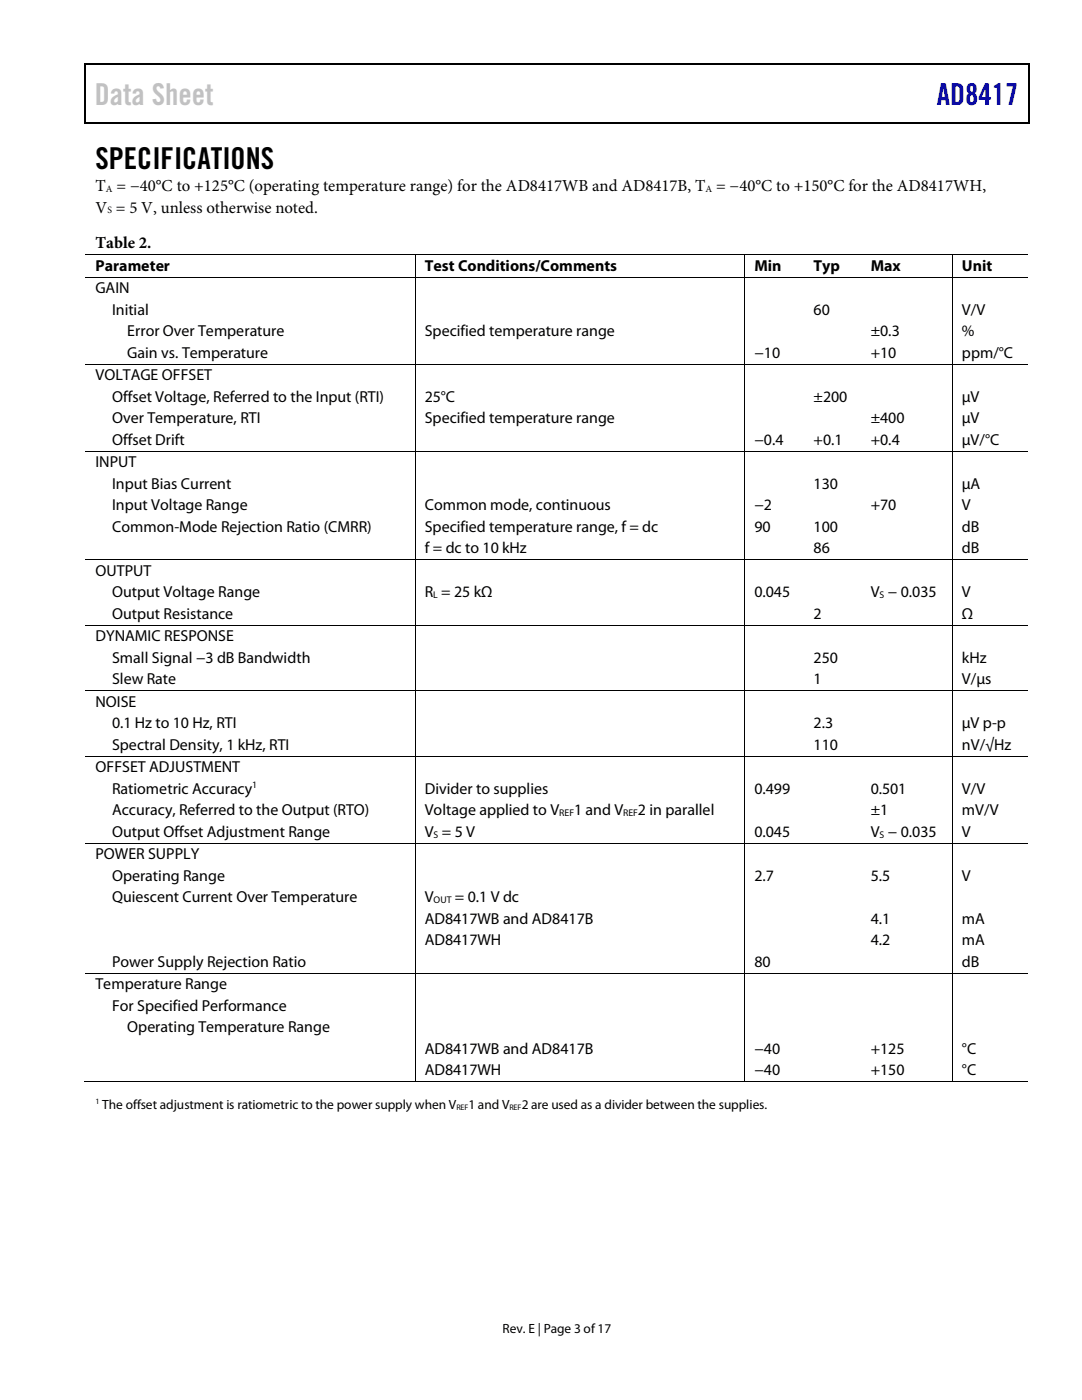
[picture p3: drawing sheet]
<svg xmlns="http://www.w3.org/2000/svg" width="216mm" height="279mm" viewBox="0 0 216 279" stroke-linecap="round" stroke-linejoin="round" font-family="sans-serif">
<defs><g id="words">
<text font-size="6" fill="#c1c1c1" x="18.9" y="21">Data Sheet</text>
<text font-size="6" fill="#00f" x="186.9" y="21">AD8417</text>
<text font-size="6" x="19" y="33.7">SPECIFICATIONS</text>
<g font-size="3.3">
<text x="19" y="38.1">T = −40°C to +125°C (operating temperature range) for the AD8417WB and AD8417B, T = −40°C to +150°C for the AD8417WH,</text>
<text x="19.1" y="42.4">V = 5 V, unless otherwise noted.</text>
<text x="19.1" y="49.5">Table 2.</text>
</g>
<g font-size="3.2">
<text x="19" y="54.1">Parameter</text>
<text x="19" y="58.5">GAIN</text>
<text x="84.8" y="54.1">Test Conditions/Comments</text>
<text x="150.5" y="54.1">Min</text>
<text x="162.3" y="54.1">Typ</text>
<text x="173.7" y="54.1">Max</text>
<text x="191.9" y="54.1">Unit</text>
<text x="22.4" y="62.8">Initial</text>
<text x="162.4" y="62.8">60</text>
<text x="191.9" y="62.8">V/V</text>
<text x="25.4" y="67.1">Error Over Temperature</text>
<text x="25.4" y="71.4">Gain vs. Temperature</text>
<text x="84.8" y="67.1">Specified temperature range</text>
<text x="150.5" y="71.4">−10</text>
<text x="173.7" y="71.4">+10</text>
<text x="173.7" y="67.1">±0.3</text>
<text x="191.9" y="67.1">%</text>
<text x="191.9" y="71.4">ppm/°C</text>
<text x="19" y="75.9">VOLTAGE OFFSET</text>
<text x="22.4" y="80.2">Offset Voltage, Referred to the Input (RTI)</text>
<text x="84.8" y="80.2">25°C</text>
<text x="162.4" y="80.2">±200</text>
<text x="191.9" y="80.2">µV</text>
<text x="22.4" y="84.5">Over Temperature, RTI</text>
<text x="22.4" y="88.8">Offset Drift</text>
<text x="84.8" y="84.5">Specified temperature range</text>
<text x="150.5" y="88.8">−0.4</text>
<text x="162.3" y="88.8">+0.1</text>
<text x="173.7" y="84.5">±400</text>
<text x="173.7" y="88.8">+0.4</text>
<text x="191.9" y="84.5">µV</text>
<text x="191.9" y="88.8">µV/°C</text>
<text x="19" y="93.3">INPUT</text>
<text x="22.4" y="97.6">Input Bias Current</text>
<text x="22.4" y="101.9">Input Voltage Range</text>
<text x="84.8" y="101.9">Common mode, continuous</text>
<text x="150.5" y="101.9">−2</text>
<text x="162.3" y="97.6">130</text>
<text x="173.7" y="101.9">+70</text>
<text x="191.9" y="97.6">µA</text>
<text x="191.9" y="101.9">V</text>
<text x="22.4" y="106.2">Common-Mode Rejection Ratio (CMRR)</text>
<text x="84.8" y="106.2">Specified temperature range, f = dc</text>
<text x="150.5" y="106.2">90</text>
<text x="162.3" y="106.2">100</text>
<text x="191.9" y="106.2">dB</text>
<text x="84.8" y="110.4">f = dc to 10 kHz</text>
<text x="162.3" y="110.4">86</text>
<text x="191.9" y="110.4">dB</text>
<text x="19" y="114.9">OUTPUT</text>
<text x="22.4" y="119.2">Output Voltage Range</text>
<text x="84.8" y="119.2">R = 25 kΩ</text>
<text x="150.5" y="119.2">0.045</text>
<text x="173.7" y="119.2">V − 0.035</text>
<text x="191.9" y="119.2">V</text>
<text x="22.4" y="123.5">Output Resistance</text>
<text x="162.3" y="123.5">2</text>
<text x="191.9" y="123.5">Ω</text>
<text x="19" y="128">DYNAMIC RESPONSE</text>
<text x="22.4" y="132.3">Small Signal −3 dB Bandwidth</text>
<text x="22.4" y="136.6">Slew Rate</text>
<text x="162.4" y="132.3">250</text>
<text x="162.4" y="136.6">1</text>
<text x="191.9" y="132.3">kHz</text>
<text x="191.9" y="136.6">V/µs</text>
<text x="19" y="141.1">NOISE</text>
<text x="22.4" y="145.4">0.1 Hz to 10 Hz, RTI</text>
<text x="22.4" y="149.6">Spectral Density, 1 kHz, RTI</text>
<text x="162.3" y="145.4">2.3</text>
<text x="162.3" y="149.6">110</text>
<text x="191.9" y="149.6">nV/√Hz</text>
<text x="191.9" y="145.4">µV p-p</text>
<text x="19" y="154.1">OFFSET ADJUSTMENT</text>
<text x="22.4" y="158.4">Ratiometric Accuracy</text>
<text x="84.8" y="158.4">Divider to supplies</text>
<text x="150.5" y="158.4">0.499</text>
<text x="173.7" y="158.4">0.501</text>
<text x="191.9" y="158.4">V/V</text>
<text x="22.4" y="162.7">Accuracy, Referred to the Output (RTO)</text>
<text x="22.4" y="167">Output Offset Adjustment Range</text>
<text x="84.8" y="167">V = 5 V</text>
<text x="84.8" y="162.7">Voltage applied to V</text>
<text x="114.6" y="162.7">1 and V</text>
<text x="127.3" y="162.7">2 in parallel</text>
<text x="150.5" y="167">0.045</text>
<text x="173.7" y="167">V − 0.035</text>
<text x="173.7" y="162.7">±1</text>
<text x="191.9" y="167">V</text>
<text x="191.9" y="162.7">mV/V</text>
<text x="19" y="171.5">POWER SUPPLY</text>
<text x="22.4" y="175.8">Operating Range</text>
<text x="150.5" y="175.8">2.7</text>
<text x="173.7" y="175.8">5.5</text>
<text x="191.9" y="175.8">V</text>
<text x="22.4" y="180.1">Quiescent Current Over Temperature</text>
<text x="84.8" y="184.4">AD8417WB and AD8417B</text>
<text x="84.8" y="180.1">V</text>
<text x="90.8" y="180.1">= 0.1 V dc</text>
<text x="173.7" y="184.4">4.1</text>
<text x="191.9" y="184.4">mA</text>
<text x="84.8" y="188.7">AD8417WH</text>
<text x="173.7" y="188.7">4.2</text>
<text x="191.9" y="188.7">mA</text>
<text x="19" y="197.4">Temperature Range</text>
<text x="22.4" y="193">Power Supply Rejection Ratio</text>
<text x="150.5" y="193">80</text>
<text x="191.9" y="193">dB</text>
<text x="22.4" y="201.7">For Specified Performance</text>
<text x="25.4" y="206">Operating Temperature Range</text>
<text x="84.8" y="210.3">AD8417WB and AD8417B</text>
<text x="84.8" y="214.6">AD8417WH</text>
<text x="150.5" y="210.3">−40</text>
<text x="150.5" y="214.6">−40</text>
<text x="173.7" y="210.3">+125</text>
<text x="173.7" y="214.6">+150</text>
<text x="191.9" y="210.3">°C</text>
<text x="191.9" y="214.6">°C</text>
</g>
<g font-size="2.7">
<text x="20.4" y="221.3">The offset adjustment is ratiometric to the power supply when V</text>
<text x="93.5" y="221.3">1 and V</text>
<text x="104.1" y="221.3">2 are used as a divider between the supplies.</text>
<text x="100.3" y="266">Rev. E | Page 3 of17</text>
</g>
<g font-size="1.9">
<text x="21.1" y="38.3">A</text>
<text x="140.8" y="38.3">A</text>
<text x="21.4" y="42.6">S</text>
<text x="86.4" y="119.4">L</text>
<text x="175.5" y="119.4">S</text>
<text x="50.3" y="157.4">1</text>
<text x="86.5" y="167.2">S</text>
<text x="111.6" y="162.9">REF</text>
<text x="124.4" y="162.9">REF</text>
<text x="175.5" y="167.2">S</text>
<text x="86.5" y="180.3">OUT</text>
</g>
<g font-size="1.6">
<text x="19" y="220.4">1</text>
<text x="91.1" y="221.4">REF</text>
<text x="101.7" y="221.4">REF</text>
</g>
</g></defs>
<g fill="#000">
<path d="M16.9 12.7h.2v1h-.2zM16.9 12.7h.2v.3h-.2zM82.5 12.7h.3v.3h-.3zM205.1 12.7h.3v1h-.3zM205.1 12.7h.3v.3h-.3zM16.9 24.4h.2v.2h-.2zM82.3 24.4h.2v.2h-.2zM205.1 24.4h.3v.2h-.3zM82.8 50.7h.2v.2h-.2zM82.8 55.2h.2v.2h-.2zM148.5 50.7h.2v.2h-.2zM148.5 55.2h.2v.2h-.2z"/>
<path d="M160.4 50.7h.2v.2h-.2zM160.4 55.2h.2v.2h-.2zM171.8 50.7h.2v.2h-.2zM171.8 55.2h.2v.2h-.2zM189.9 50.7h.2v.2h-.2zM189.9 55.2h.2v.2h-.2zM82.8 72.6h.2v.2h-.2zM148.5 72.6h.2v.2h-.2zM160.4 72.6h.2v.2h-.2zM171.8 72.6h.2v.2h-.2zM189.9 72.6h.2v.2h-.2zM82.8 90h.2v.1h-.2z"/>
<path d="M148.5 90h.2v.1h-.2zM160.4 90h.2v.1h-.2zM171.8 90h.2v.1h-.2zM189.9 90h.2v.1h-.2zM82.8 111.6h.2v.2h-.2zM148.5 111.6h.2v.2h-.2zM160.4 111.6h.2v.2h-.2zM171.8 111.6h.2v.2h-.2zM189.9 111.6h.2v.2h-.2zM82.8 124.7h.2v.1h-.2zM82.8 137.8h.2v.1h-.2zM148.5 124.7h.2v.1h-.2z"/>
<path d="M148.5 137.8h.2v.1h-.2zM160.4 124.7h.2v.1h-.2zM160.4 137.8h.2v.1h-.2zM171.8 124.7h.2v.1h-.2zM171.8 137.8h.2v.1h-.2zM189.9 124.7h.2v.1h-.2zM189.9 137.8h.2v.1h-.2zM82.8 150.8h.2v.2h-.2zM148.5 150.8h.2v.2h-.2zM160.4 150.8h.2v.2h-.2zM171.8 150.8h.2v.2h-.2zM189.9 150.8h.2v.2h-.2z"/>
<path d="M82.8 168.2h.2v.2h-.2zM148.5 168.2h.2v.2h-.2zM160.4 168.2h.2v.2h-.2zM171.8 168.2h.2v.2h-.2zM189.9 168.2h.2v.2h-.2zM82.8 194.1h.2v.2h-.2zM148.5 194.1h.2v.2h-.2zM160.4 194.1h.2v.2h-.2zM171.8 194.1h.2v.2h-.2zM189.9 194.1h.2v.2h-.2zM82.8 215.8h.2v.2h-.2zM148.5 215.8h.2v.2h-.2z"/>
<path d="M160.2 215.8h.2v.2h-.2zM171.6 215.8h.1v.2h-.1zM189.9 215.8h.2v.2h-.2z"/>
</g>
<path d="M17 13.7v10.7M17.1 12.8h65.4M82.8 12.8h122.3M205.2 13.7v10.7M17.1 24.5h188" fill="none" stroke="#000" stroke-width=".25"/>
<g fill="none" stroke="#000" stroke-width=".2">
<path d="M17.1 50.8h65.7M17.1 55.3h65.7M82.9 50.9v4.3M82.9 55.4v17.2M83 50.8h65.5M83 55.3h65.5M148.6 50.9v4.3M148.6 55.4v17.2M148.7 50.8h11.7M148.7 55.3h11.7M160.6 50.8h11.2M160.6 55.3h11.2"/>
<path d="M172 50.8h18M172 55.3h18M190 50.9v4.3M190 55.4v17.2M190.1 50.8h15M190.1 55.3h15M17.1 72.7h65.7M82.9 72.8v17.2M83 72.7h65.5M148.6 72.8v17.2M148.7 72.7h11.7M160.6 72.7h11.2"/>
<path d="M172 72.7h18M190 72.8v17.2M190.1 72.7h15M17.1 90h65.7M82.9 90.1v21.5M83 90h65.5M148.6 90.1v21.5M148.7 90h11.7M160.6 90h11.2M172 90h18M190 90.1v21.5M190.1 90h15"/>
<path d="M17.1 111.7h65.7M82.9 111.8v12.9M83 111.7h65.5M148.6 111.8v12.9M148.7 111.7h11.7M160.6 111.7h11.2M172 111.7h18M190 111.8v12.9M190.1 111.7h15M17.1 124.8h65.7M17.1 137.8h65.7M82.9 124.8v13"/>
<path d="M82.9 137.9v12.9M83 124.8h65.5M83 137.8h65.5M148.6 124.8v13M148.6 137.9v12.9M148.7 124.8h11.7M148.7 137.8h11.7M160.6 124.8h11.2M160.6 137.8h11.2M172 124.8h18M172 137.8h18M190 124.8v13"/>
<path d="M190 137.9v12.9M190.1 124.8h15M190.1 137.8h15M17.1 150.9h65.7M82.9 151v17.2M83 150.9h65.5M148.6 151v17.2M148.7 150.9h11.7M160.6 150.9h11.2M172 150.9h18M190 151v17.2M190.1 150.9h15"/>
<path d="M17.1 168.3h65.7M82.9 168.4v25.7M83 168.3h65.5M148.6 168.4v25.7M148.7 168.3h11.7M160.6 168.3h11.2M172 168.3h18M190 168.4v25.7M190.1 168.3h15M17.1 194.2h65.7M82.9 194.3v21.5M83 194.2h65.5"/>
<path d="M148.6 194.3v21.5M148.7 194.2h11.7M160.6 194.2h11.2M172 194.2h18M190 194.3v21.5M190.1 194.2h15M16.9 215.9h65.9M83 215.9h65.5M148.7 215.9h41.3M190.1 215.9h15"/>
</g>
<use href="#words"/>
</svg>
